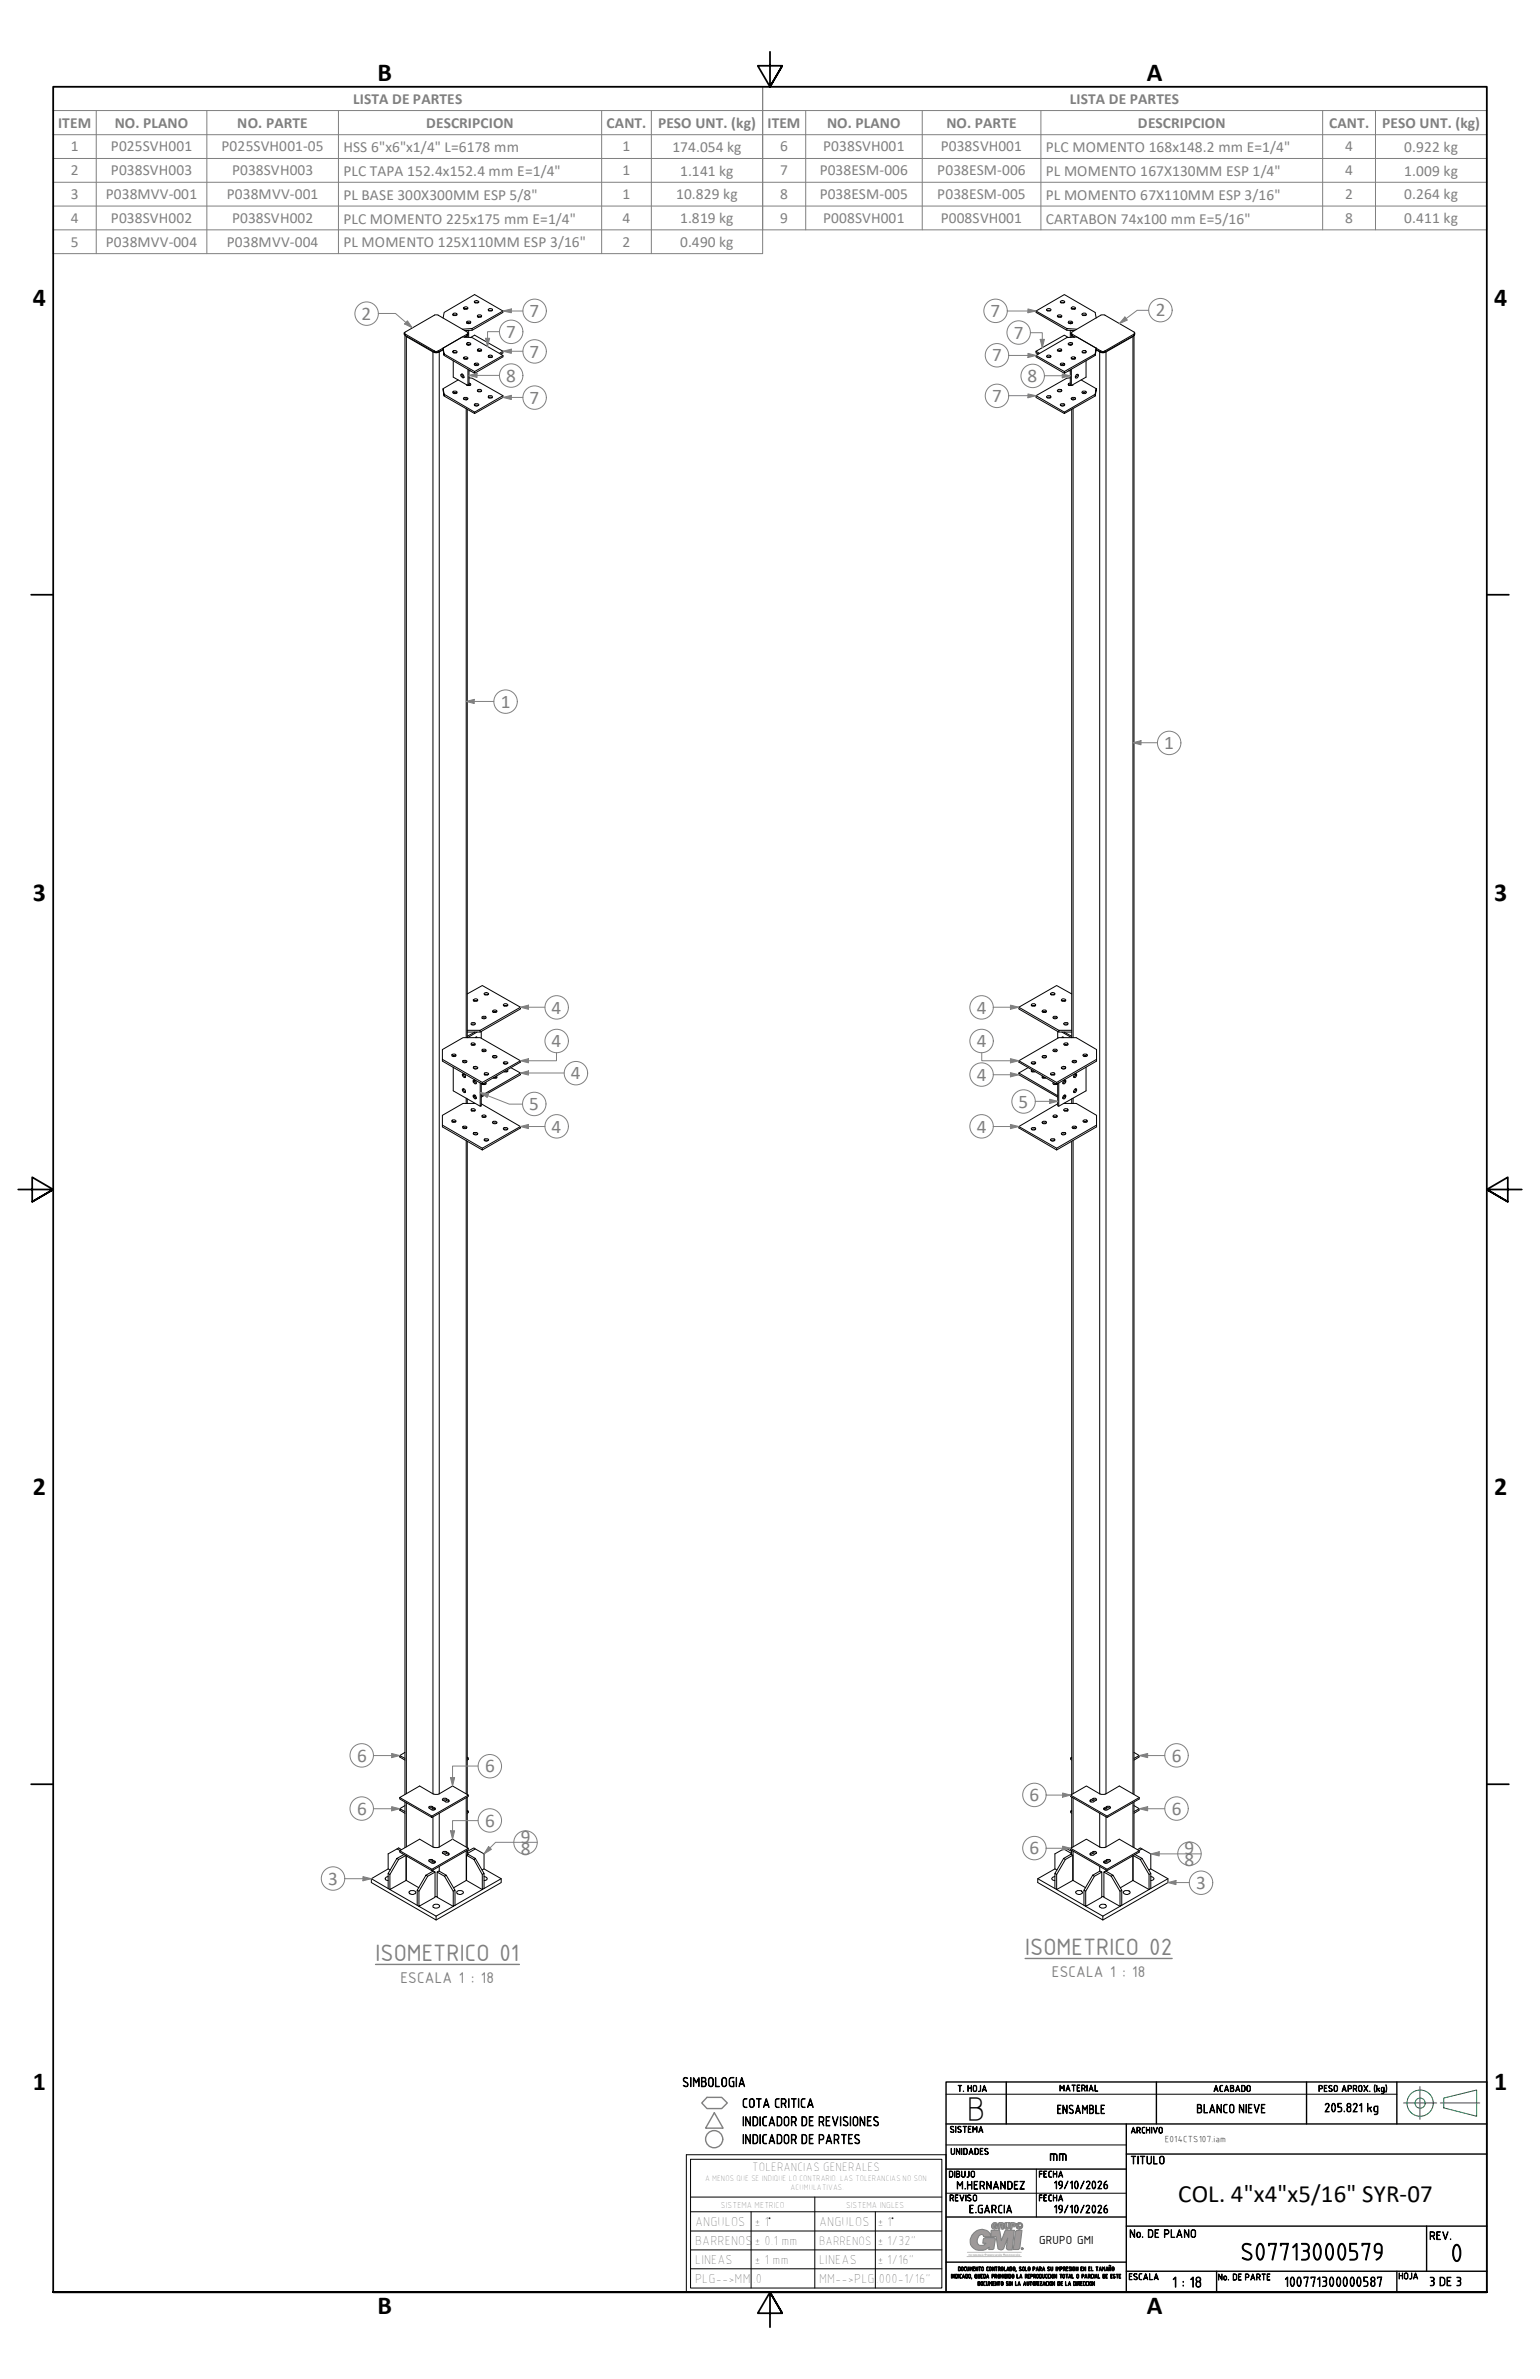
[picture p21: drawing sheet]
<svg xmlns="http://www.w3.org/2000/svg" width="279mm" height="432mm" viewBox="0 0 279 432" stroke-linecap="round" stroke-linejoin="round" font-family="sans-serif">
<defs><g id="words">
<text font-size="6.2" x="175.3" y="384.8">B</text>
<g font-size="4.7">
<text x="68.5" y="14.7">B</text>
<text x="208.1" y="14.7">A</text>
<text x="6" y="55.5">4</text>
<text x="271.1" y="55.5">4</text>
<text x="6" y="163.4">3</text>
<text x="271.1" y="163.4">3</text>
<text x="6" y="271.4">2</text>
<text x="271.1" y="271.4">2</text>
<text x="6" y="379.3">1</text>
<text x="271.1" y="379.3">1</text>
<text x="68.5" y="420.1">B</text>
<text x="208.1" y="420.1">A</text>
</g>
<g font-size="4.6" fill="#808080">
<text x="68.1" y="355.9">ISOMETRICO 01</text>
<text x="186" y="354.8">ISOMETRICO 02</text>
</g>
<text font-size="4.6" x="263.1" y="410.4">0</text>
<text font-size="4.5" x="213.7" y="399.7">COL. 4&quot;x4&quot;x5/16&quot; SYR-07</text>
<text font-size="4.4" x="225" y="410.1">S07713000579</text>
<g font-size="3.5" fill="#808080">
<text x="65.6" y="58">2</text>
<text x="96.1" y="57.5">7</text>
<text x="179.7" y="57.5">7</text>
<text x="209.7" y="57.4">2</text>
<text x="91.8" y="61.3">7</text>
<text x="96.1" y="64.9">7</text>
<text x="180" y="65.6">7</text>
<text x="184" y="61.5">7</text>
<text x="91.8" y="69.3">8</text>
<text x="186.4" y="69.3">8</text>
<text x="96.1" y="73.3">7</text>
<text x="180" y="73">7</text>
<text x="90.9" y="128.5">1</text>
<text x="211.2" y="136">1</text>
<text x="100.1" y="184">4</text>
<text x="177.2" y="184">4</text>
<text x="100.1" y="190.1">4</text>
<text x="177.2" y="190.1">4</text>
<text x="103.6" y="195.9">4</text>
<text x="177.2" y="196.2">4</text>
<text x="96" y="201.5">5</text>
<text x="184.8" y="201">5</text>
<text x="100.1" y="205.6">4</text>
<text x="177.2" y="205.6">4</text>
<text x="64.8" y="319.8">6</text>
<text x="88" y="321.7">6</text>
<text x="212.6" y="319.8">6</text>
<text x="64.8" y="329.4">6</text>
<text x="186.8" y="326.9">6</text>
<text x="212.6" y="329.4">6</text>
<text x="88" y="331.6">6</text>
<text x="94.5" y="334.5">9</text>
<text x="94.5" y="336.6">8</text>
<text x="186.8" y="336.5">6</text>
<text x="214.9" y="336.5">9</text>
<text x="214.9" y="338.6">8</text>
<text x="59.6" y="342.1">3</text>
<text x="217" y="342.8">3</text>
</g>
<g font-size="3" fill="#808080">
<text x="72.6" y="359.9">ESCALA 1 : 18</text>
<text x="190.8" y="358.8">ESCALA 1 : 18</text>
</g>
<g font-size="2.8" fill="#808080">
<text x="10.5" y="23.2">ITEM</text>
<text x="20.8" y="23.2">NO. PLANO</text>
<text x="43.1" y="23.2">NO. PARTE</text>
<text x="64.1" y="18.9">LISTA DE PARTES</text>
<text x="77.3" y="23.2">DESCRIPCION</text>
<text x="110" y="23.2">CANT.</text>
<text x="119.4" y="23.2">PESO UNT. (kg)</text>
<text x="139.3" y="23.2">ITEM</text>
<text x="150.1" y="23.2">NO. PLANO</text>
<text x="171.7" y="23.2">NO. PARTE</text>
<text x="194.1" y="18.9">LISTA DE PARTES</text>
<text x="206.4" y="23.2">DESCRIPCION</text>
<text x="241.2" y="23.2">CANT.</text>
<text x="250.8" y="23.2">PESO UNT. (kg)</text>
<text x="12.8" y="27.5">1</text>
<text x="20.1" y="27.5">P025SVH001</text>
<text x="40.2" y="27.5">P025SVH001-05</text>
<text x="62.3" y="27.6">HSS 6&quot;x6&quot;x1/4&quot; L=6178 mm</text>
<text x="113" y="27.5">1</text>
<text x="122" y="27.6">174.054 kg</text>
<text x="141.5" y="27.5">6</text>
<text x="149.4" y="27.5">P038SVH001</text>
<text x="170.7" y="27.5">P038SVH001</text>
<text x="189.7" y="27.6">PLC MOMENTO 168x148.2 mm E=1/4&quot;</text>
<text x="244" y="27.5">4</text>
<text x="254.8" y="27.6">0.922 kg</text>
<text x="12.8" y="31.8">2</text>
<text x="20.1" y="31.8">P038SVH003</text>
<text x="42.1" y="31.8">P038SVH003</text>
<text x="62.3" y="31.9">PLC TAPA 152.4x152.4 mm E=1/4&quot;</text>
<text x="113" y="31.8">1</text>
<text x="123.4" y="31.9">1.141 kg</text>
<text x="141.5" y="31.8">7</text>
<text x="148.7" y="31.8">P038ESM-006</text>
<text x="170.1" y="31.8">P038ESM-006</text>
<text x="189.7" y="31.9">PL MOMENTO 167X130MM ESP 1/4&quot;</text>
<text x="244" y="31.8">4</text>
<text x="254.8" y="31.9">1.009 kg</text>
<text x="12.8" y="36.1">3</text>
<text x="12.8" y="40.4">4</text>
<text x="19.2" y="36.1">P038MVV-001</text>
<text x="20.1" y="40.4">P038SVH002</text>
<text x="41.1" y="36.1">P038MVV-001</text>
<text x="42.1" y="40.4">P038SVH002</text>
<text x="62.3" y="36.3">PL BASE 300X300MM ESP 5/8&quot;</text>
<text x="62.3" y="40.6">PLC MOMENTO 225x175 mm E=1/4&quot;</text>
<text x="113" y="36.1">1</text>
<text x="113" y="40.4">4</text>
<text x="122.7" y="36.2">10.829 kg</text>
<text x="123.4" y="40.5">1.819 kg</text>
<text x="141.5" y="36.1">8</text>
<text x="141.5" y="40.4">9</text>
<text x="148.7" y="36.1">P038ESM-005</text>
<text x="149.4" y="40.4">P008SVH001</text>
<text x="170.1" y="36.1">P038ESM-005</text>
<text x="170.7" y="40.4">P008SVH001</text>
<text x="189.7" y="36.3">PL MOMENTO 67X110MM ESP 3/16&quot;</text>
<text x="189.7" y="40.6">CARTABON 74x100 mm E=5/16&quot;</text>
<text x="244" y="36.1">2</text>
<text x="244" y="40.4">8</text>
<text x="254.8" y="36.2">0.264 kg</text>
<text x="254.8" y="40.5">0.411 kg</text>
<text x="12.8" y="44.8">5</text>
<text x="19.2" y="44.8">P038MVV-004</text>
<text x="41.1" y="44.8">P038MVV-004</text>
<text x="62.3" y="44.9">PL MOMENTO 125X110MM ESP 3/16&quot;</text>
<text x="113" y="44.8">2</text>
<text x="123.4" y="44.8">0.490 kg</text>
</g>
<g font-size="2.7">
<text x="190.3" y="392.1">mm</text>
<text x="212.6" y="415.1">1 : 18</text>
</g>
<g font-size="2.5">
<text x="123.8" y="378.7">SIMBOLOGIA</text>
<text x="134.6" y="382.5">COTA CRITICA</text>
<text x="134.6" y="389.1">INDICADOR DE PARTES</text>
<text x="134.6" y="385.8">INDICADOR DE REVISIONES</text>
<text x="126.1" y="407.5">BARRENOS</text>
<text x="126.1" y="404">ANGULOS</text>
<text x="136.9" y="407.5">± 0.1 mm</text>
<text x="136.9" y="404">± 1</text>
<text x="148.6" y="404">ANGULOS</text>
<text x="159.2" y="404">± 1</text>
<text x="159.2" y="407.5">± 1/32&quot;</text>
<text x="126.1" y="410.9">LINEAS</text>
<text x="136.9" y="410.9">± 1 mm</text>
<text x="148.6" y="410.9">LINEAS</text>
<text x="159.2" y="410.9">± 1/16&quot;</text>
<text x="126.1" y="414.3">PLG--&gt;MM</text>
<text x="136.7" y="414.3">.0</text>
<text x="148.6" y="414.3">MM--&gt;PLG</text>
<text x="159.4" y="414.3">000-1/16&quot;</text>
<text x="233" y="415">100771300000587</text>
</g>
<g font-size="2.3">
<text x="191.7" y="383.6">ENSAMBLE</text>
<text x="217" y="383.5">BLANCO NIEVE</text>
<text x="240.2" y="383.3">205.821 kg</text>
<text x="136.5" y="394.1">TOLERANCIAS GENERALES</text>
<text x="148.6" y="407.4">BARRENOS</text>
<text x="188.5" y="407.4">GRUPO GMI</text>
<text x="259.3" y="414.8">3 DE 3</text>
</g>
<g font-size="2.1">
<text x="205" y="392.7">TITULO</text>
<text x="173.5" y="397.3">M.HERNANDEZ</text>
<text x="175.8" y="401.6">E.GARCIA</text>
<text x="191.1" y="397.3">19/10/2026</text>
<text x="191.1" y="401.6">19/10/2026</text>
<text x="139.5" y="404">°</text>
<text x="161.8" y="404">°</text>
<text x="204.9" y="406.1">No. DE PLANO</text>
<text x="259.3" y="406.5">REV.</text>
</g>
<g font-size="1.7">
<text x="173.7" y="379.6">T. HOJA</text>
<text x="192.2" y="379.5">MATERIAL</text>
<text x="220.1" y="379.6">ACABADO</text>
<text x="239.1" y="379.6">PESO APROX. (kg)</text>
<text x="172.3" y="387">SISTEMA</text>
<text x="211.3" y="388.8">E014CTS107.iam</text>
<text x="172.1" y="395.2">DIBUJO</text>
<text x="172.4" y="391">UNIDADES</text>
<text x="188.4" y="395.2">FECHA</text>
<text x="130.8" y="400.8">SISTEMA METRICO</text>
<text x="153.5" y="400.7">SISTEMA INGLES</text>
<text x="172.2" y="399.5">REVISO</text>
<text x="188.4" y="399.5">FECHA</text>
<text x="204.7" y="413.8">ESCALA</text>
<text x="220.9" y="413.8">No. DE PARTE</text>
<text x="253.7" y="413.6">HOJA</text>
</g>
<text font-size="1.6" x="205.1" y="387.2">ARCHIVO</text>
<g font-size="1.5">
<text x="128" y="395.9">A MENOS QUE SE INDIQUE LO CONTRARIO. LAS TOLERANCIAS NO SON</text>
<text x="143.4" y="397.5">ACUMULATIVAS.</text>
</g>
<g font-size="1.1">
<text x="172.5" y="413.5">INDICADO, QUEDA PROHIBIDO LA REPRODUCCION TOTAL O PARCIAL DE ESTE</text>
<text x="173.8" y="412.2">DOCUMENTO CONTROLADO, SOLO PARA SU IMPRESION EN EL TAMAÑO</text>
<text x="177.4" y="414.8">DOCUMENTO SIN LA AUTORIZACION DE LA DIRECCION</text>
</g>
<g font-size=".5" fill="#a0a0a0">
<text x="175.7" y="409.4">TECNOLOGÍA</text>
<text x="179.1" y="409.4">INNOVACIÓN</text>
<text x="182.4" y="409.4">EDIFICACIÓN</text>
</g>
</g></defs>
<path d="M68.1 356.6h26.1M186 355.5h26.7" fill="none" stroke="#808080" stroke-width=".25"/>
<!-- layer: Visible (ANSI) -->
<g fill="none" stroke="#000" stroke-width=".18">
<path d="M80.4 57.7l.2-1 5.5-3.2 5.1 3-5.5 3.1M82.2 57l.3-.2a.27 .27 0 0 1 .3 .1 .27 .27 0 0 1 .1 .2l-.3 .2a.3 .3 0 0 1-.3 0 .3 .3 0 0 1-.1-.3zM82.2 57.2h.7M84.1 55.8h.2a.27 .27 0 0 1 .4-.1 .27 .27 0 0 1 .1 .4h-.5l-.2-.2zM84.2 56.1h.6M84.6 58.4l.3-.1a.3 .3 0 0 1 .4 0 .3 .3 0 0 1 0 .4 .43 .43 0 0 1-.7-.3zM84.8 58.6l.3-.1 .2 .2M84.8 58.6l.2 .1M85 58.7h.1M85 59.9v1.3M85.7 59.6v.3l-1.4 .1M85.7 59.6l-1.8 .2"/>
<path d="M86.1 54.7l.5-.2a.22 .22 0 0 1 .2 .2 .22 .22 0 0 1-.1 .2l-.5 .1-.2-.2zM86.2 54.9h.5M86.6 57.3l.5-.2a.23 .23 0 0 1 .3 .1 .23 .23 0 0 1-.1 .3l-.5 .1-.2-.1zM86.7 57.5l.2-.1 .4 .1M88.6 56.1l.4-.1a.27 .27 0 0 1 .3 0 .27 .27 0 0 1 0 .3l-.3 .2a.3 .3 0 0 1-.3-.1 .3 .3 0 0 1-.1-.3zM88.6 56.4h.7M91.2 56.5v.2l-5.5 3.2M188 56.5l5.1-3 5.6 3.2 .2 1M190 56.1l.2-.1a.27 .27 0 0 1 .3 0 .27 .27 0 0 1 .1 .4l-.4 .1a.23 .23 0 0 1-.2-.1 .23 .23 0 0 1 0-.3zM190 56.4h.6M191.9 57.2l.3-.1a.27 .27 0 0 1 .3 .1 .27 .27 0 0 1 0 .3l-.2 .1a.29 .29 0 0 1-.3-.1 .29 .29 0 0 1-.1-.3zM192 57.5l.2-.1 .3 .1"/>
<path d="M192.4 54.7l.3-.2a.31 .31 0 0 1 .3 .1 .31 .31 0 0 1 .1 .3l-.4 .1a.23 .23 0 0 1-.3 0 .23 .23 0 0 1 0-.3zM192.5 54.9h.6M193.5 59.6l-5.5-3.1v.2l5.5 3.2M193.9 58.7l.2-.2 .4 .2M193.9 58.3l.5 .1a.16 .16 0 0 1 .2 .1 .16 .16 0 0 1-.2 .2 .32 .32 0 0 1-.4 0 .32 .32 0 0 1-.1-.4zM194.2 58.7h.1M194.2 59.9v1.4M194.4 55.8l.2-.1a.31 .31 0 0 1 .4 0 .31 .31 0 0 1 .1 .4h-.2a.32 .32 0 0 1-.4 0 .32 .32 0 0 1-.1-.3zM194.4 56.1h.7M194.4 58.7l-.1-.1-.1 .1M195.3 59.8l-1.8-.2v.3l1.4 .1M196.3 57l.2-.2a.34 .34 0 0 1 .4 0 .34 .34 0 0 1 .1 .4l-.2 .1a.32 .32 0 0 1-.3 0 .32 .32 0 0 1-.2-.3z"/>
<path d="M196.4 57.2h.6M73.3 60.5v.2l.2 .2M73.4 60.3l5.5-3.2h.5l5.5 3.2v.3l-5.5 3.2h-.3l-5.6-3.2-.2-.1zM73.5 60.8v264.9M73.5 60.9l5.4 3h.5l1-.5M73.5 60.9l5.2 3h.9l.8-.4M80.4 63.2l3.5-2 1.8 .1 5.5 3.2v.3l-5.1 3M80.4 63.2l.2 1.3zM80.4 70.5l.2 1.4zM80.6 64.3l5.5 3.1 5.1-2.9M80.6 64.5l5.5 3.3v-.4M80.6 71.6l5.5 3.2 5.1-3"/>
<path d="M80.6 71.9l5.5 3.2v-.3M82.2 63.8l.1-.1a.32 .32 0 0 1 .4-.1 .32 .32 0 0 1 .1 .5h-.4l-.2-.2zM82.2 71.1l.1-.1h.4a.22 .22 0 0 1 .2 .1 .22 .22 0 0 1 0 .3h-.5l-.2-.1zM82.2 64h.7M82.2 71.4l.2-.2 .5 .2M82.2 64h.1M82.2 65.5v3l2.7 1.5M83.1 69l-2.7 1.5M83.6 67.9a.4 .4 0 0 1 .5 .2 .4 .4 0 0 1 0 .5l-.5-.3zM83.8 67.9l.1 .4 .3 .2M84.1 64.9l.2-.1a.3 .3 0 0 1 .4-.1 .3 .3 0 0 1 .1 .5h-.2a.3 .3 0 0 1-.3 0 .3 .3 0 0 1-.2-.3zM84.1 72.2l.6-.1 .2 .2a.44 .44 0 0 1-.4 .3 .44 .44 0 0 1-.4-.3z"/>
<path d="M84.2 65.2h.6M84.7 62.3l.2-.1a.27 .27 0 0 1 .4 0 .27 .27 0 0 1 0 .4 .35 .35 0 0 1-.4 0 .35 .35 0 0 1-.2-.3zM84.7 62.5h.6M84.8 72.5l-.4-.1-.2 .1M84.8 60.9l-.5 .3M84.8 60.9l-.6 .3M84.8 69.8l-.1 .1M84.8 60.8v.4M84.8 62.5v.1M84.8 69.9v.1M84.8 74.3v114M84.9 60.5l-.1 .4"/>
<path d="M84.9 67v3l.2-.2M85 62.5v.2M85.1 68.6h.6l5.5 3.2v.3l-5.1 3M85.1 69.5a.25 .25 0 0 1 .3 .3 .25 .25 0 0 1-.4 .2l-.4-.2M85.1 69.8l.2 .1M85.1 67.3h.2M85.1 67.1v2.7M85.3 61.3l.8-.5 5.1 3-.6 .3M86.1 66l.3-.1a.27 .27 0 0 1 .3 0 .27 .27 0 0 1 0 .4h-.6zM86.1 73.3h.4a.25 .25 0 0 1 .4 .2 .25 .25 0 0 1-.3 .2h-.2a.27 .27 0 0 1-.3-.1 .27 .27 0 0 1 0-.3zM86.2 66.3l.2-.1 .3 .1M86.2 73.6h.5"/>
<path d="M86.6 70.8l.3-.1a.3 .3 0 0 1 .4 0 .3 .3 0 0 1 .1 .3l-.4 .1a.27 .27 0 0 1-.3 0 .27 .27 0 0 1-.1-.3zM86.7 63.4l.2-.1a.31 .31 0 0 1 .3 0 .31 .31 0 0 1 .1 .4l-.2 .1a.25 .25 0 0 1-.4 0 .25 .25 0 0 1 0-.4zM86.7 63.7h.6M86.7 71.1h.6M88.6 64.5h.3a.25 .25 0 0 1 .4 .1 .25 .25 0 0 1-.2 .3h-.1a.25 .25 0 0 1-.4-.1 .25 .25 0 0 1 0-.3zM88.6 64.8h.7M88.6 71.9l.2-.1a.27 .27 0 0 1 .5 .1 .27 .27 0 0 1-.2 .4h-.1a.25 .25 0 0 1-.4-.1 .25 .25 0 0 1 0-.3zM88.6 72.2l.2-.1 .5 .1M91.2 63.8v.3l-.3 .2M188 64.5v.3l5.1 3M188 71.8v.3l5.1 3M188.6 64.1l-.6-.3v.3l.4 .2"/>
<path d="M190 64.5h.5a.16 .16 0 0 1 .2 .1 .16 .16 0 0 1-.1 .2l-.2 .1a.27 .27 0 0 1-.4 0 .27 .27 0 0 1 0-.4zM190 64.8h.6M190 71.9l.1-.1a.3 .3 0 0 1 .4 0 .3 .3 0 0 1 .1 .4l-.3 .1a.25 .25 0 0 1-.3-.1 .25 .25 0 0 1 0-.3zM190 72.2l.2-.1 .4 .1M191.8 70.9a.49 .49 0 0 1 .9 0l-.3 .2h-.3zM191.9 63.4l.3-.1a.3 .3 0 0 1 .3 0 .3 .3 0 0 1 .1 .3l-.3 .2a.28 .28 0 0 1-.3 0 .28 .28 0 0 1-.1-.4zM192 63.7h.5M192 71.1h.5M192.3 66.1l.2-.2h.4a.23 .23 0 0 1 .3 .3 .23 .23 0 0 1-.4 .2l-.3-.1zM192.4 73.3h.4a.25 .25 0 0 1 .4 .1 .25 .25 0 0 1-.4 .3h-.1a.26 .26 0 0 1-.3-.1 .26 .26 0 0 1 0-.3zM192.5 66.3l.2-.1 .4 .1M192.5 73.6h.6"/>
<path d="M193.9 62.3l.2-.1h.4a.3 .3 0 0 1-.1 .4 .3 .3 0 0 1-.3 0l-.3-.1zM193.9 62.5h.6M193.9 61.3l-.8-.5-5.1 3M193.9 67.3h.3M194.2 68.6h-.7l-5.5 3.2 5.1 3M194.2 69.8l-.3 .1M194.2 62.5v.2M194.3 60.5l.1 .3 .6 .4M194.4 60.3l5.3-3.1 .7-.1 5.3 3.2 .2 .2-5.5 3.3h-.4l-5.6-3.2zM194.4 64.9l.4-.1a.27 .27 0 0 1 .2 .1 .27 .27 0 0 1 .1 .3h-.5l-.2-.1zM194.4 67l-.1 3a.27 .27 0 0 1-.4-.1 .27 .27 0 0 1 .2-.4h.1M194.4 65.2h.7"/>
<path d="M194.4 72.2l.4-.1a.25 .25 0 0 1 .3 .2 .25 .25 0 0 1-.3 .3h-.2a.22 .22 0 0 1-.2-.1 .22 .22 0 0 1 0-.3zM194.4 72.5l.4-.1 .3 .1M194.4 60.9l.5 .3M194.4 74.3v114l-1.7-1M194.4 60.8v.4M194.4 62.5v.1M194.5 69.9l-.1 .1M194.5 69.9h.1M195.3 68l.1-.1a.21 .21 0 0 1 .2 .1 .21 .21 0 0 1 0 .3 .31 .31 0 0 1-.2 .3 .31 .31 0 0 1-.3-.1zM195.5 67.9v.3l-.4 .3M196.2 69l2.7 1.5M196.3 63.8l.2-.1a.3 .3 0 0 1 .4-.1 .3 .3 0 0 1 0 .5h-.1a.29 .29 0 0 1-.3 0 .29 .29 0 0 1-.2-.3z"/>
<path d="M196.3 71.1l.4-.1a.26 .26 0 0 1 .4 .2 .26 .26 0 0 1-.4 .2 .27 .27 0 0 1-.3 0 .27 .27 0 0 1-.1-.3zM196.4 64h.6M196.4 71.4l.2-.2 .4 .2M197 65.5v3l-2.6 1.5-.2-.2v-2.7M198.7 64.3l-5.6 3.1v.4l5.6-3.3M198.7 71.6l-5.6 3.2v.3l5.6-3.2M198.9 63.2l-.2 1.3zM198.9 63.2l-3.6-2-1.8 .1-5.5 3.2 5.1 2.9M198.9 70.5l-.2 1.4zM205.7 60.9l-5.3 3-.4 .1-1.1-.6M205.7 60.9l-5.2 3-.7 .1-.9-.5M205.7 60.8v264.9"/>
<path d="M205.9 60.5l-.2 .4M80.3 192.3l7.2 4.2 6.9-4M82 191.4l.5-.1a.22 .22 0 0 1 .2 .1 .22 .22 0 0 1 0 .3l-.5 .1a.26 .26 0 0 1-.2-.1 .26 .26 0 0 1 0-.3zM82 191.7l.2-.1 .5 .1M82.2 193.7v4.3l4.9 2.8M83.9 192.5h.5a.21 .21 0 0 1 .3 .1 .21 .21 0 0 1-.1 .2l-.4 .1a.26 .26 0 0 1-.2-.1 .26 .26 0 0 1-.1-.3zM83.9 194.9h.2l.3 .2a.25 .25 0 0 1 .1 .3 .25 .25 0 0 1-.3 .2l-.3-.3zM83.9 197.6l.4 .1a.32 .32 0 0 1 .2 .3 .32 .32 0 0 1-.2 .3l-.4-.2zM84 192.8h.6M84.1 194.9v.4l.4 .2M84.1 197.6v.4l.4 .2M84.8 187h2.3v.3h-2.3"/>
<path d="M84.8 180.4l2.7-1.5 6.9 3.9M84.8 199.5v.8M85.5 189.4l.3-.1a.25 .25 0 0 1 .4 .1 .25 .25 0 0 1-.2 .3h-.1a.27 .27 0 0 1-.3 0 .27 .27 0 0 1-.1-.3zM85.5 185.7l.2-.1a.27 .27 0 0 1 .4 0 .27 .27 0 0 1 0 .4l-.2 .1a.3 .3 0 0 1-.3-.1 .3 .3 0 0 1-.1-.3zM85.5 189.7l.4-.2 .3 .2M85.5 185.9h.7M85.9 181.5l.3-.2a.3 .3 0 0 1 .4 0 .3 .3 0 0 1 .1 .3l-.7 .1zM85.9 198.8a.44 .44 0 0 1 .4 .2 .44 .44 0 0 1 0 .5l-.4-.3zM85.9 193.7l.5-.2a.25 .25 0 0 1 .2 .2 .25 .25 0 0 1 0 .3 .45 .45 0 0 1-.7-.1zM85.9 196l.4 .2a.36 .36 0 0 1 0 .5l-.4-.3zM86 193.9h.6M86 181.7h.6"/>
<path d="M86 196l.1 .4 .3 .2M86 198.8l.1 .3 .3 .2M86 198.9h.3M86.2 187.3l-1.4 .8M86.2 188.3l.2-.1 .2 .1M86.2 199.3h.2M86.4 188.2v.1M86.6 187.3l-1.8 1M87.1 187l7.3-4.2v.3l-7.3 4.2M87.1 196.5v4.3l.2-.1v-4M87.3 198.9l7.1-4.1v.3l-7.1 4M87.3 187.2v1.2"/>
<path d="M87.4 184.6l.3-.1a.26 .26 0 0 1 .4 0 .26 .26 0 0 1-.2 .4 .3 .3 0 0 1-.3 0 .3 .3 0 0 1-.2-.3zM87.5 196.5v.3l-7.2-4.2v-2.1l3.7-2.2h3.1l7.3 4.2v.3l-6.9 4M87.5 190.5l.4-.1a.22 .22 0 0 1 .3 .2 .22 .22 0 0 1-.1 .2l-.4 .1a.22 .22 0 0 1-.3-.1 .22 .22 0 0 1 .1-.3zM87.5 184.8l.2-.1 .4 .1M87.5 196.8h.1M87.6 196.7l.5 .1M87.8 180.3l.5-.2a.22 .22 0 0 1 .3 .2 .22 .22 0 0 1-.1 .2l-.5 .1zM87.9 194.8l.2-.1 .4 .1 .1 .2-.3 .1a.28 .28 0 0 1-.3 .1 .28 .28 0 0 1-.1-.4zM87.9 195.1h.6M87.9 180.5h.6M88.1 196.5a.37 .37 0 0 1-.2 .4 .37 .37 0 0 1-.5-.2M88.1 190.8l-.4-.1-.2 .1 .1 .1"/>
<path d="M89.3 183.5l.3-.2 .5 .1a.39 .39 0 0 1-.3 .4 .39 .39 0 0 1-.5-.3zM89.4 191.6h.5a.22 .22 0 0 1 .3 .1 .22 .22 0 0 1-.1 .3h-.4a.26 .26 0 0 1-.3-.1 .26 .26 0 0 1 0-.3zM89.5 192l.2-.2 .4 .2M89.5 183.7l.2-.1 .4 .1M89.5 191.9l.1 .1M89.6 195.6h.5M90 195.3a.23 .23 0 0 1 .1 .4 .23 .23 0 0 1-.3 0l-.3-.1M91.4 192.8l.4-.1a.25 .25 0 0 1 .3 .2 .25 .25 0 0 1-.3 .3h-.1a.27 .27 0 0 1-.3-.1 .27 .27 0 0 1 0-.3zM91.4 182.6h.6M91.4 182.2h.5l.2 .1a.37 .37 0 0 1-.3 .4 .37 .37 0 0 1-.4-.2l-.1-.1zM91.6 194.4l.4 .1M92 193h-.6l.2 .1"/>
<path d="M92 194.2a.23 .23 0 0 1 .1 .3 .23 .23 0 0 1-.3 .1l-.4-.1M92.7 193.8l1.7 1M184.8 192.5l7.3-4.2h3.2l3.6 2.2v2.1l-7.2 4.2-6.9-4zM184.8 192.5l6.9 4M186.5 193.8l-1.7 1M187.1 192.8l.4-.1a.25 .25 0 0 1 .4 .2 .25 .25 0 0 1-.3 .3h-.2a.26 .26 0 0 1-.3-.1 .26 .26 0 0 1 0-.3zM187.2 182.2h.5l.2 .1v.2l-.3 .1a.3 .3 0 0 1-.3 0 .3 .3 0 0 1-.1-.4zM187.2 182.6h.6M187.2 193h.6M187.3 194.2a.19 .19 0 0 0-.2 .2 .19 .19 0 0 0 .2 .2l.5-.1M187.6 194.4l-.4 .1M187.8 193l-.2 .1"/>
<path d="M189 191.8l.2-.2h.3a.25 .25 0 0 1 .4 .2 .25 .25 0 0 1-.4 .2h-.3zM189.1 183.5l.4-.2a.24 .24 0 0 1 .3 .2 .24 .24 0 0 1-.1 .3h-.3a.24 .24 0 0 1-.2-.1 .24 .24 0 0 1-.1-.2zM189.2 183.7l.2-.1 .3 .1M189.2 192l.2-.2 .3 .2M189.2 195.3a.27 .27 0 0 0 0 .4 .27 .27 0 0 0 .3 0l.2-.1M189.6 195.6h-.4M189.7 191.9l-.1 .1M190.6 180.3l.3-.2 .3 .1a.22 .22 0 0 1 .2 .3 .22 .22 0 0 1-.4 .1h-.1a.23 .23 0 0 1-.2 0 .23 .23 0 0 1-.1-.3zM190.6 194.8h.2a.32 .32 0 0 1 .4-.1 .32 .32 0 0 1 .1 .4h-.2a.29 .29 0 0 1-.4 0 .29 .29 0 0 1-.1-.3zM190.7 180.5h.6M190.7 195.1h.6M191 184.7l.2-.2h.4a.26 .26 0 0 1 .1 .3 .26 .26 0 0 1-.3 .1z"/>
<path d="M191 190.6l.3-.2a.29 .29 0 0 1 .4 .1 .29 .29 0 0 1-.1 .4h-.3zM191.1 184.8l.2-.1 .4 .1M191.1 190.8l.4-.1 .2 .1-.1 .1M191.1 196.5a.36 .36 0 0 0 .2 .4 .36 .36 0 0 0 .4-.1l.1-.1M191.6 196.7l-.5 .1M191.7 196.8h.1M191.9 198.9l-7.1-4.1v.3l7.1 4M191.9 187.2v1.2M192.1 187l-7.3-4.2v.3l7.3 4.2M192.1 196.5v4.3M192.6 181.4l.2-.1a.31 .31 0 0 1 .4 0 .31 .31 0 0 1 .1 .4h-.2a.32 .32 0 0 1-.4 .1 .32 .32 0 0 1-.1-.4zM192.6 193.7l.5-.1a.2 .2 0 0 1 .3 .2 .2 .2 0 0 1-.2 .2l-.4 .1a.26 .26 0 0 1-.2-.2 .26 .26 0 0 1 0-.2z"/>
<path d="M192.7 181.7h.5M192.7 193.9h.5M192.7 188.3v-.1l.3 .1M192.8 199.3h.2M192.8 188.2v.1M192.9 198.9a.26 .26 0 0 1 .4-.1 .26 .26 0 0 1 0 .4 .27 .27 0 0 1-.4 .2 .27 .27 0 0 1 0-.5zM192.9 198.9h.3M193 185.7l.3-.1a.26 .26 0 0 1 .4 .1 .26 .26 0 0 1-.3 .4l-.3-.1zM193 189.5l.2-.2a.3 .3 0 0 1 .4 0 .3 .3 0 0 1 .1 .4h-.5zM193 196.1a.23 .23 0 0 1 .4 0 .23 .23 0 0 1 0 .3l-.2 .3a.21 .21 0 0 1-.3 0 .21 .21 0 0 1-.1-.2zM193 187.3l1.4 .8M193.1 185.9h.6"/>
<path d="M193.1 189.7l.3-.2 .3 .2M193.2 196l-.1 .4-.3 .2M193.2 198.8l-.1 .3-.3 .2M194.4 187h-2.3v.3h2.3M194.4 180.4l-2.7-1.5-6.9 3.9M194.4 199.5v.8M194.6 192.5h.3a.23 .23 0 0 1 .4 0 .23 .23 0 0 1-.1 .3l-.4 .1a.26 .26 0 0 1-.2-.1 .26 .26 0 0 1 0-.3zM194.6 192.8h.6M194.8 195.2l.1-.1a.22 .22 0 0 1 .2-.2 .22 .22 0 0 1 .2 .2l-.2 .4a.21 .21 0 0 1-.2 .1 .21 .21 0 0 1-.1-.2zM194.9 197.7a.24 .24 0 0 1 .4 0 .24 .24 0 0 1 0 .4l-.2 .1a.21 .21 0 0 1-.2 .1 .21 .21 0 0 1-.1-.2zM195.1 194.9v.3l-.3 .3M195.1 197.6v.4l-.3 .2"/>
<path d="M196.5 191.5l.5-.2a.22 .22 0 0 1 .2 .1 .22 .22 0 0 1 0 .3l-.5 .1zM196.6 191.7l.2-.1 .4 .1M197 193.7v4.3l-4.9 2.8-.2-.1v-4M198.9 192.3l-7.2 4.2v.3M80.3 204.2l7.2 4.2 6.9-3.9M82 203.3h.3a.25 .25 0 0 1 .4 .1 .25 .25 0 0 1-.2 .3h-.1a.25 .25 0 0 1-.4-.1 .25 .25 0 0 1 0-.3zM82 203.6l.4-.1 .3 .1M84 204.5l.5-.1a.22 .22 0 0 1 .2 .1 .22 .22 0 0 1-.1 .3l-.4 .1a.22 .22 0 0 1-.2-.2 .22 .22 0 0 1 0-.2zM84 204.8l.2-.1 .4 .1M84.8 207.1v118.6M85.5 201.3l.5-.1a.25 .25 0 0 1 .2 .3 .25 .25 0 0 1-.3 .2 .25 .25 0 0 1-.4-.1 .25 .25 0 0 1 0-.3zM85.5 201.6h.7"/>
<path d="M85.9 205.6l.5-.1a.22 .22 0 0 1 .3 .2 .22 .22 0 0 1-.1 .2l-.4 .1a.26 .26 0 0 1-.3-.1 .26 .26 0 0 1 0-.3zM86 205.9l.2-.1 .4 .1M86.2 200.3h-2.2l-3.7 2.1v2.1l7.2 4.2v-.3M87.3 200.3l7.1 4.2v.2l-6.9 4M87.5 202.4h.1a.3 .3 0 0 1 .4-.1 .3 .3 0 0 1 .1 .5h-.3a.25 .25 0 0 1-.3 0 .25 .25 0 0 1 0-.4zM87.5 202.8h.6M87.9 206.8l.4-.1a.21 .21 0 0 1 .3 .1 .21 .21 0 0 1-.2 .3h-.2a.27 .27 0 0 1-.3 0 .27 .27 0 0 1 0-.3zM87.9 207h.6M89.3 203.7l.4-.2a.25 .25 0 0 1 .4 .1 .25 .25 0 0 1-.2 .4h-.3zM89.5 203.9l.3-.1 .3 .1M91.4 204.7h.4a.25 .25 0 0 1 .3 .1 .25 .25 0 0 1-.3 .3 .31 .31 0 0 1-.3 0 .31 .31 0 0 1-.1-.4zM91.4 205l.2-.1 .4 .1"/>
<path d="M184.8 204.5l6.9 3.9M187.1 204.9l.2-.2h.2a.26 .26 0 0 1 .4 .2 .26 .26 0 0 1-.4 .2l-.3-.1zM187.2 205l.2-.1 .4 .1M189 203.7l.5-.2a.26 .26 0 0 1 .4 .2 .26 .26 0 0 1-.4 .3l-.3-.1zM189.2 203.9l.3-.1 .2 .1M190.6 206.8l.4-.1a.25 .25 0 0 1 .4 .2 .25 .25 0 0 1-.3 .2h-.2a.26 .26 0 0 1-.3-.1 .26 .26 0 0 1 0-.2zM190.7 207h.6M191.1 202.5l.1-.1a.3 .3 0 0 1 .4-.1 .3 .3 0 0 1 .1 .5h-.2a.27 .27 0 0 1-.3 0 .27 .27 0 0 1-.1-.3zM191.1 202.8h.6M192.7 205.9l.1-.1 .4 .1M192.7 205.5h.3a.25 .25 0 0 1 .4 .2 .25 .25 0 0 1-.4 .3 .26 .26 0 0 1-.4-.1 .26 .26 0 0 1 .1-.4zM193 200.3h2.3l3.6 2.1v2.1l-7.2 4.2-6.9-4v-.2l7.1-4.2"/>
<path d="M193.1 201.6h.6M193.1 201.3h.5a.19 .19 0 0 1 .2 .2 .19 .19 0 0 1-.1 .2h-.5l-.2-.2zM194.4 207.1v118.6M194.6 204.8l.2-.1 .4 .1M194.6 204.5l.2-.1a.29 .29 0 0 1 .4 0 .29 .29 0 0 1-.1 .5h-.2a.25 .25 0 0 1-.3-.1 .25 .25 0 0 1 0-.3zM196.5 203.5l.2-.2a.3 .3 0 0 1 .4 0 .3 .3 0 0 1 .1 .3l-.5 .1zM196.6 203.6l.2-.1 .4 .1M198.9 204.2l-7.2 4.2v.3M73.5 319.2l-1-.6v.3l1 .6M73.5 318.1l-1 .5M84.8 319l.2 .1v.2l-.2 .2M85 319.1l-.2 .1"/>
<path d="M194.2 319.1v.2l.2 .2M194.4 319l-.2 .1 .2 .1M205.7 318.1l1 .5-1 .6M206.7 318.6v.3l-1 .6M70.4 339.2l-3 1.8v.7l11.7 6.8v-.7M72 337.3l.3 .2-1.6 2.7-.3-.2zM72 335.6l.6 .3M72.5 326.3l3.6-2.1 2.8 1.5 .7-.1 2.5-1.4 2.9 1.6-6.6 3.8zM72.5 326.3v.2l5.9 3.4v-.3M72.5 335.9l3.6-2.1 2.8 1.5h.7l2.5-1.5 2.9 1.7-6.6 3.8zM72.5 335.9v.3l5.9 3.3v-.2M72.8 335.7l-.5-.3-1.9 1.1v2.7l.4 .2"/>
<path d="M73.3 336.6l-1.3 .7M73.5 328.8l-1-.5v.2l1 .6M73.5 327.7l-1 .6M73.5 327.1v8.2M73.6 336.8l-1.3 .7M73.7 336.8v4.5l-3 1.7v-2.8M77.8 337.6l.6-.1 .5 .3a.38 .38 0 0 1-.2 .4 .38 .38 0 0 1-.4-.1zM77.9 327.9h.5l.5 .3a.38 .38 0 0 1-.2 .3 .38 .38 0 0 1-.4 0l-.5-.4zM77.9 328.2l.4-.1 .6 .3M77.9 337.8h.4l.6 .3M78.9 339.8v4.6l-2.9 1.6v-2.7M79.3 339.8v4.6l2.9 1.6-3.1 1.8"/>
<path d="M80.3 326.5l.6-.1 .6 .4a.38 .38 0 0 1-.7 .2l-.5-.3zM80.3 336.2l.6-.2 .6 .5a.38 .38 0 0 1-.7 .2l-.5-.3zM80.3 326.8l.3-.2 .8 .4M80.3 336.4l.4-.1 .7 .4M84.6 336.7v4.6l2.9 1.7-5 2.8M84.8 336l1.2-.6 1.8 1.1v2.7l-.4 .2M84.8 328.6l.2 .1v.3l-.2 .1M84.8 326.2v9.1M84.8 335.9v.7M84.9 336.4v.1M85 325.8v.3l-6.6 3.8M85 335.5v.2l-6.6 3.8"/>
<path d="M85 328.7l-.2 .1M86 337.5l.2-.2 1.6 2.7-.3 .2zM86.2 337.3l-1.3-.8-.3 .2 1.4 .8M86.2 335.6l-1.3 .8-.1-.2M87.8 339.2l3.1 1.8v.7l-11.8 6.8M191.4 339.2l-3.1 1.8v.7l11.8 6.8v-.7M193 335.6l1.3 .8 .1-.2M193 337.3l.3 .2-1.6 2.7-.3-.2zM193 337.3l1.3-.8 .3 .2-1.3 .8M194.2 325.8l2.9-1.6 2.7 1.5 .8-.1 2.5-1.4 3.6 2.1v.2l-5.8 3.4-6.7-3.8v-.3l6.7 3.8M194.2 335.5l2.9-1.7 2.7 1.5h.8l2.5-1.5 3.6 2.1v.3l-5.8 3.3-6.7-3.8v-.2l6.7 3.8M194.2 328.7v.3l.2 .1"/>
<path d="M194.3 336.4v.1M194.4 336l-1.1-.6-1.9 1.1v2.7l.4 .2M194.4 328.6l-.2 .1 .2 .1M194.4 326.2v9.1M194.4 335.9v.7M194.6 336.7v4.6l-2.9 1.7v-2.8M197.7 326.8l.7-.4 .5 .1v.2l-.6 .4h-.4l-.2-.1zM197.7 336.4l.7-.4 .5 .2v.2l-.6 .3h-.4l-.2-.1zM198.9 326.8l-.3-.2-.8 .4M198.9 336.4l-.4-.1-.7 .4M199.9 339.8v4.6l-2.9 1.6v-2.7M200.3 328.2l.6-.3h.4a.2 .2 0 0 1 .2 .1 .2 .2 0 0 1-.1 .2l-.5 .3a.33 .33 0 0 1-.5 .1 .33 .33 0 0 1-.1-.4z"/>
<path d="M200.3 337.8l.6-.3h.4a.2 .2 0 0 1 .2 .2 .2 .2 0 0 1-.1 .2l-.5 .2a.33 .33 0 0 1-.5 .1 .33 .33 0 0 1-.1-.4zM200.3 339.8v4.6l2.9 1.6-3.1 1.8M201.4 328.2l-.5-.1-.6 .3M201.4 337.8h-.5l-.6 .3M205.5 336.8v4.5l3 1.7-5 2.8M205.6 336.8l1.3 .7M205.7 327.7l1 .6-1 .5M205.7 327.1v8.2M205.9 336.6l1.3 .7M206.4 335.7l.5-.3 1.9 1.1v2.7l-.4 .2M206.7 326.3l-5.8 3.3v.3M206.7 335.9l-5.8 3.4v.2"/>
<path d="M206.7 328.3v.2l-1 .6M206.9 337.5l.3-.2 1.6 2.7-.3 .2zM207.2 335.6l-.5 .3M208.8 339.2l3.1 1.8v.7l-11.8 6.8M67.4 341l3 1.8M70.4 340.6l-.2 .1a.34 .34 0 0 0-.3 .4 .34 .34 0 0 0 .5 .2M70.4 340v2.8l5.3 3M73.7 341.2l2.3 1.4M74.2 343.3a.77 .77 0 0 1 1.2 .2 .67 .67 0 0 1-.6 .4 .67 .67 0 0 1-.6-.5zM75.7 343.1v2.7l3.4 2M77.3 340.4l.3 .2-1.6 2.7-.3-.2zM77.3 340.4l1.3-.8 .3 .2-1.3 .8"/>
<path d="M78.7 345.7l.5-.1a.38 .38 0 0 1 .6 .3 .38 .38 0 0 1-.6 .4h-.2a.34 .34 0 0 1-.4-.2 .34 .34 0 0 1 .1-.4zM78.9 344.2h.4M80.6 340.6l.4-.2 1.5 2.7-.3 .2zM81 340.4l-1.4-.8-.3 .2 1.3 .8M82.2 343.3v2.7l.3-.2M82.5 343.1v2.7M82.9 343.3a.75 .75 0 0 1 1.2 .2 .64 .64 0 0 1-.7 .4 .64 .64 0 0 1-.5-.6zM84.6 341.2l-2.3 1.4M87.5 340.2v2.8l.3-.2M87.8 340.6h.1a.38 .38 0 0 1 .5 .5 .38 .38 0 0 1-.6 .2M87.8 340v2.8M90.9 341l-3.1 1.8"/>
<path d="M188.3 341l3.1 1.8M191.4 340.6l-.2 .1a.33 .33 0 0 0-.4 .3 .33 .33 0 0 0 .5 .3h.1M191.4 340v2.8l5.3 3M194.6 341.2l2.4 1.4M195.2 343.3a.77 .77 0 0 1 1.2 .2 .73 .73 0 0 1-1.3-.1zM196.7 343.1v2.7l3.4 2M198.2 340.4l.4 .2-1.6 2.7-.3-.2zM198.2 340.4l1.4-.8 .3 .2-1.3 .8M199.7 345.7l.6-.1a.36 .36 0 0 1 .4 .4 .36 .36 0 0 1-.4 .3h-.5a.33 .33 0 0 1-.3-.2 .33 .33 0 0 1 .2-.4zM199.9 344.2h.4M201.6 340.6l.3-.2 1.6 2.7-.3 .2zM201.9 340.4l-1.3-.8-.3 .2 1.3 .8"/>
<path d="M203.2 343.3v2.7l.3-.2M203.5 343.1v2.7M203.8 343.3a.77 .77 0 0 1 1.2 .2 .73 .73 0 0 1-1.2-.1zM205.5 341.2l-2.2 1.4M208.5 340.2v2.8l.3-.2M208.8 340.6l.2 .1a.33 .33 0 0 1 .4 .3 .33 .33 0 0 1-.5 .3h-.1M208.8 340v2.8M211.9 341l-3.1 1.8"/>
</g>
<!-- layer: Visible fina (ANSI) -->
<g fill="none" stroke="#000" stroke-width=".18">
<path d="M73.5 60.6v.3M73.7 61.1v264.5M78.5 63.9v261.7M78.8 63.7v.2M79.5 63.7v.2M79.7 63.9v261.7M84.6 61.1v.1M84.6 72.4v.2M84.6 74.2v114.1M84.8 60.6v.3M194.5 60.6v.3M194.7 61.1v.1"/>
<path d="M194.7 72.4v.2M194.7 74.2v114.1M199.5 63.9v261.7M199.7 63.7v.2M200.5 63.7v.2M200.7 63.9v261.7M205.5 61.1v264.5M205.7 60.6v.3M84.6 192.8h.1M84.6 199.3v1M194.7 192.8h.1M194.7 199.3v1"/>
<path d="M84.6 204.7v.1M84.6 207v118.6M194.7 204.7v.1M194.7 207v118.6M73.7 327.2v8M73.7 336.9v4.4M78.4 327.9v.3M78.4 337.6v.2M78.5 328.2v.3M78.5 329.8v5.4M78.5 337.9v.3M78.5 339.4v.3"/>
<path d="M78.9 328.2v.2M78.9 337.8v.3M79.7 329.1v6.1M79.7 338.8v.9M81 326.5v.3M81 336.1v.3M81.4 326.7v.3M81.4 336.4v.2M84.6 326.3v8.9M84.6 336v5.3M194.7 326.3v8.9M194.7 336v5.3"/>
<path d="M197.9 326.7v.3M197.9 336.4v.2M198.3 326.5v.3M198.3 336.1v.3M199.5 329.1v6.1M199.5 338.8v.9M200.3 328.2v.2M200.3 337.8v.3M200.7 328.2v.3M200.7 329.8v5.4M200.7 337.9v.3M200.7 339.4v.3"/>
<path d="M200.8 327.9v.3M200.8 337.6v.2M205.5 327.2v8M205.5 336.9v4.4"/>
</g>
<!-- layer: Sombreado (ANSI) -->
<g fill="#9d9999">
<path d="M176.7 405.3a1.81 1.81 0 0 1 3.1 .5v-1h1.5l.4 1.9 .7-1.8 1.6-.1-.4 3.6h-.7l-.3-.3 .2-1.9-.8 2a.71 .71 0 0 1-1-.1l-.3-2.1h-2.3v-.2l-.2-.2a1.1 1.1 0 0 0-.9 .8 1.1 1.1 0 0 0 .4 1.1h.8l.4-.3h-.6l.1-.9 .4-.2 1.7 .1 .1 .2-.3 1.7-.2 .2h-.7l.1-.4a2.02 2.02 0 0 1-3.5-.9 1.91 1.91 0 0 1 .7-1.7z" fill-rule="evenodd"/>
<path d="M184.4 404.9l1-.1-.4 3.1-.2 .4h-1l.4-3.2z" fill-rule="evenodd"/>
<path d="M180 403.7l.2-.2a.51 .51 0 0 1 .8 .4h-.3l-.1-.2a.35 .35 0 0 0-.4 .2 .35 .35 0 0 0 .1 .4h.3l.1-.1h-.2v-.3h.5l-.1 .7-.2-.1a.55 .55 0 0 1-.7-.1 .55 .55 0 0 1 0-.7z" fill-rule="evenodd"/>
<path d="M181.5 403.7v.2h.3v-.2zM181.2 403.5l-.1 1.1h.3v-.4h.3v.4h.3l.1-1.1z" fill-rule="evenodd"/>
<path d="M182.4 403.4h.2v1l.3-.1v-.9h.4l-.1 .8a.48 .48 0 0 1-.5 .4 .48 .48 0 0 1-.5-.4v-.6z" fill-rule="evenodd"/>
<path d="M183.6 403.7v.2h.4v-.2zM183.3 403.5v1.1h.3v-.4h.3a.38 .38 0 0 0 .4-.4 .38 .38 0 0 0-.4-.4h-.4z" fill-rule="evenodd"/>
<path d="M184.4 403.7l.4 .2-.4 .5z" fill-rule="evenodd"/>
<path d="M184.5 404.4l.5-.3v.5z" fill-rule="evenodd"/>
<path d="M185.1 404.1h.2l.1 .3-.4 .2z" fill-rule="evenodd"/>
<path d="M185.3 404h.2v.3z" fill-rule="evenodd"/>
<path d="M185.4 403.7l.1 .2h-.2z" fill-rule="evenodd"/>
<path d="M185.2 403.5l.2 .2h-.2z" fill-rule="evenodd"/>
<path d="M184.8 403.4h.3l.1 .2-.2 .1z" fill-rule="evenodd"/>
<path d="M184.5 403.6l.3-.2 .1 .3h-.5z" fill-rule="evenodd"/>
</g>
<g fill="#c0c0c0">
<path d="M185.4 408.1l.1 .1z" fill-rule="evenodd"/>
<path d="M185.5 408.1l.1 .1zM185.4 408l.1 .1z" fill-rule="evenodd"/>
</g>
<g fill="none" stroke="#808080" stroke-width=".18">
<path d="M9.7 20.1v-4.4h128.7v4.4M9.7 20.1h128.7v25.9h-128.7zM9.7 24.4h260M9.7 28.8h260M9.7 33.1h260M9.7 37.4h260M17.5 20.1v25.9M37.5 20.1v25.9M61.4 20.1v25.9M109.2 20.1v25.9M118.2 20.1v25.9M138.4 20.1v-4.4h131.3v4.4"/>
<path d="M138.4 20.1h131.3v4.3M138.4 20.1v21.6M146.2 20.1v21.6M167.3 20.1v21.6M188.8 20.1v21.6M240 20.1v21.6M249.6 20.1v21.6M269.7 24.4v17.3h-131.3M9.7 41.7h128.7M73.7 58.5l1.1 1"/>
</g>
<!-- layer: Borde (ANSI) -->
<path d="M139.7 9.4v6.3l-2.2-3.8h4.4l-2.2 3.8 2.2-3.8M5.7 107.9h4M269.7 107.9h4M3.3 215.9h6.4l-3.9-2.2v4.4l3.9-2.2-3.9 2.2M276.1 215.9h-6.4l3.9-2.2v4.4l-3.9-2.2 3.9 2.2M5.7 323.8h4M269.7 323.8h4M9.7 416.1v-400.4h260v400.4h-260h260M141.9 419.9l-2.2-3.8 2.2 3.8h-4.4l2.2-3.8v6.3" fill="none" stroke="#000" stroke-width=".32"/>
<g fill="none" stroke="#808080" stroke-width=".19">
<path d="M176.7 405.3a1.78 1.78 0 0 1 3.1 .5v-1h1.5l.4 1.9 .7-1.8 1.6-.1-.4 3.6h-.7l-.3-.3 .2-1.9-.7 1.9a.58 .58 0 0 1-.5 .3 .58 .58 0 0 1-.6-.4l-.3-2h-2.3v-.2l-.2-.2a.91 .91 0 0 0-.9 1.2 .86 .86 0 0 0 .6 .7 .86 .86 0 0 0 1-.3h-.6l.2-.9 .3-.2h1.5l.2 .2-.2 1.8-.2 .2h-.7l.1-.4a2.02 2.02 0 0 1-3.5-.9 1.91 1.91 0 0 1 .7-1.7zM180 403.7a.52 .52 0 0 1 .5-.3 .52 .52 0 0 1 .5 .5h-.3a.28 .28 0 0 0-.4-.2 .28 .28 0 0 0-.1 .4 .28 .28 0 0 0 .5 .1h-.2v-.3h.5l-.1 .7-.2-.1a.55 .55 0 0 1-.7-.1 .55 .55 0 0 1 0-.7zM181.2 403.5l.5-.1a.35 .35 0 0 1 .4 .2 .35 .35 0 0 1-.1 .5v.5h-.3v-.4h-.3v.4h-.3zM181.5 403.7h.3v.2h-.3zM182.4 403.4h.2v1l.3-.1v-.9h.4l-.1 .8a.48 .48 0 0 1-.5 .4 .48 .48 0 0 1-.5-.4v-.6zM182.6 403.4h.1M183.3 403.5l.2-.1h.4a.38 .38 0 0 1 .4 .4 .38 .38 0 0 1-.4 .4h-.3v.4h-.3zM183.6 403.7h.4v.2h-.4zM184.4 403.7l.4 .2-.4 .5zM184.4 404.9l1-.1-.4 3.1-.2 .4h-1l.4-3.2zM184.5 404.4l.5-.3v.5zM184.5 403.6l.3-.2 .1 .3h-.5z"/>
<path d="M184.8 403.4h.3l.1 .2-.2 .1zM184.8 403.4h.1M185.1 404.1h.2l.1 .3-.4 .2zM185.2 403.5l.2 .2h-.2zM185.2 403.5h.1M185.3 404h.1a.16 .16 0 0 1 .1 .1 .16 .16 0 0 1-.1 .2zM185.4 408.1l.1 .1zM185.4 408.2h.1M185.4 403.7l.1 .2h-.2zM185.6 408.1l-.1-.1-.2 .1 .2 .2 .1-.2"/>
</g>
<g fill="none" stroke="#c0c0c0" stroke-width=".19">
<path d="M175.5 409.6h9.8M175.5 408.8h9.8"/>
<circle cx="178.8" cy="409.2" r=".1"/>
<circle cx="182.1" cy="409.2" r=".1"/>
</g>
<!-- layer: 0 -->
<path d="M124.5 391.1h47.1v25h-47.1zM125.3 391.9h45.6v23.4h-45.6zM125.3 398.8h45.6M147.8 398.8v16.5M125.3 401.4h45.6M125.3 404.9h45.6M125.3 408.4h45.6M125.3 411.8h45.6M136.3 401.4v13.9M158.8 401.4v13.9" fill="none" stroke="#000" stroke-width=".18"/>
<!-- layer: C.Datos -->
<path d="M257.6 378.7v6M254.6 381.7h6.1M261.3 381.7h7.2" fill="none" stroke="#00f" stroke-width=".18"/>
<g fill="none" stroke="#000" stroke-width=".25">
<path d="M171.6 377.9h98.1v38.2h-98.1zM182.6 377.9v7.6M209.8 377.9v7.6M237 377.9v7.6M253.4 377.9v7.6M171.6 393.7h32.7M171.6 385.5h98.1M204.3 391h65.4M204.3 385.5v30.6M171.6 402.4h32.7M171.6 410.6h32.7M204.3 404.1h65.4"/>
<path d="M204.3 412.2h65.4M220.7 412.2v3.9M253.4 412.2v3.9M258.8 404.1v8.1"/>
</g>
<path d="M171.6 389.3h32.7M171.6 398.1h32.7M171.6 380.1h81.8M188 393.7v8.7" fill="none" stroke="#000" stroke-width=".18"/>
<g fill="none" stroke="#269900" stroke-width=".18">
<path d="M261.9 380.8l6-1.5v4.8l-6-1.5z"/>
<circle cx="257.7" cy="381.7" r="2.38"/>
<circle cx="257.7" cy="381.7" r=".92"/>
</g>
<!-- layer: 8 -->
<g fill="none" stroke="#808080" stroke-width=".25">
<path d="M128.3 380.7h2.6l1.1 1-1.1 1h-2.6l-1-1zM129.6 383.5l1.6 2.8h-3.2z"/>
<circle cx="129.6" cy="388.3" r="1.56"/>
</g>
<path d="M73.9 58.2l.9 1.3-1.4-.7z" fill="#808080"/>
<g fill="none" stroke="#808080" stroke-width=".18">
<path d="M68.6 56.9h3.2l1.9 1.6M73.9 58.2l.9 1.3-1.4-.7zM84.6 127.3h1.4"/>
<circle cx="66.5" cy="56.9" r="2.13"/>
</g>
<path d="M84.6 127.3l1.4-.4v.8z" fill="#808080"/>
<g fill="none" stroke="#808080" stroke-width=".18">
<path d="M84.6 127.3l1.4-.4v.8zM86 127.3h3.6M94.4 182.8h1.5"/>
<circle cx="91.7" cy="127.3" r="2.13"/>
</g>
<path d="M94.4 182.8l1.5-.4v.8z" fill="#808080"/>
<g fill="none" stroke="#808080" stroke-width=".18">
<path d="M94.4 182.8l1.5-.4v.8zM94.4 194.8h1.5M95.9 182.8h3"/>
<circle cx="101" cy="182.8" r="2.13"/>
</g>
<path d="M94.4 194.8l1.5-.4v.7z" fill="#808080"/>
<g fill="none" stroke="#808080" stroke-width=".18">
<path d="M87.1 198.3l1.4 .6M94.4 194.8l1.5-.4v.7zM95.9 194.8h6.5"/>
<circle cx="104.5" cy="194.8" r="2.13"/>
</g>
<path d="M87.1 198.3l1.5 .2-.2 .7z" fill="#808080"/>
<g fill="none" stroke="#808080" stroke-width=".18">
<path d="M87.1 198.3l1.5 .2-.2 .7zM88.5 198.9l3.9 1.5h2.4M94.4 204.5h1.5"/>
<circle cx="96.9" cy="200.4" r="2.13"/>
</g>
<path d="M94.4 204.5l1.5-.4v.8z" fill="#808080"/>
<g fill="none" stroke="#808080" stroke-width=".18">
<path d="M94.4 204.5l1.5-.4v.8zM95.9 204.5h3M65.8 341h1.6"/>
<circle cx="101" cy="204.4" r="2.13"/>
</g>
<path d="M65.8 340.6l1.6 .4-1.6 .4z" fill="#808080"/>
<g fill="none" stroke="#808080" stroke-width=".18">
<path d="M88.9 335.4l-1.1 1.1M62.5 341h3.3M65.8 340.6l1.6 .4-1.6 .4z"/>
<circle cx="60.4" cy="341" r="2.13"/>
</g>
<path d="M88.6 335.2l.6 .5-1.4 .8z" fill="#808080"/>
<g fill="none" stroke="#808080" stroke-width=".18">
<path d="M186.5 64.5h1.5M88.6 335.2l.6 .5-1.4 .8zM97.5 334.4h-7.6l-1 1"/>
<circle cx="95.3" cy="334.4" r="2.13"/>
</g>
<path d="M186.5 64.1l1.5 .4-1.5 .4z" fill="#808080"/>
<g fill="none" stroke="#808080" stroke-width=".18">
<path d="M183 64.5h3.5M186.5 64.1l1.5 .4-1.5 .4zM192.7 68.2h1.5"/>
<circle cx="180.9" cy="64.5" r="2.13"/>
</g>
<path d="M192.7 67.9l1.5 .3-1.5 .4z" fill="#808080"/>
<g fill="none" stroke="#808080" stroke-width=".18">
<path d="M189.5 68.2h3.2M192.7 67.9l1.5 .3-1.5 .4zM205.5 134.8h1.5"/>
<circle cx="187.4" cy="68.2" r="2.13"/>
</g>
<path d="M205.5 134.8l1.5-.4v.8z" fill="#808080"/>
<g fill="none" stroke="#808080" stroke-width=".18">
<path d="M205.5 134.8l1.5-.4v.8zM207 134.8h3M183.3 182.8h1.5"/>
<circle cx="212.1" cy="134.8" r="2.13"/>
</g>
<path d="M183.3 182.4l1.5 .4-1.5 .4z" fill="#808080"/>
<g fill="none" stroke="#808080" stroke-width=".18">
<path d="M180.2 182.8h3.1M183.3 182.4l1.5 .4-1.5 .4zM183.3 195.1h1.5"/>
<circle cx="178.1" cy="182.8" r="2.13"/>
</g>
<path d="M183.3 194.7l1.5 .4-1.5 .4z" fill="#808080"/>
<g fill="none" stroke="#808080" stroke-width=".18">
<path d="M180.2 195.1h3.1M183.3 194.7l1.5 .4-1.5 .4zM183.3 204.5h1.5"/>
<circle cx="178.1" cy="195" r="2.13"/>
</g>
<path d="M183.3 204.1l1.5 .4-1.5 .4z" fill="#808080"/>
<g fill="none" stroke="#808080" stroke-width=".18">
<path d="M186.5 56.5h1.5M180.2 204.5h3.1M183.3 204.1l1.5 .4-1.5 .4z"/>
<circle cx="178.1" cy="204.4" r="2.13"/>
</g>
<path d="M186.5 56.1l1.5 .4-1.5 .3z" fill="#808080"/>
<g fill="none" stroke="#808080" stroke-width=".18">
<path d="M182.8 56.5h3.7M186.5 56.1l1.5 .4-1.5 .3zM186.5 71.8h1.5"/>
<circle cx="180.6" cy="56.4" r="2.13"/>
</g>
<path d="M186.5 71.5l1.5 .3-1.5 .4z" fill="#808080"/>
<g fill="none" stroke="#808080" stroke-width=".18">
<path d="M204.3 57.8l-1.2 .9M183 71.8h3.5M186.5 71.5l1.5 .3-1.5 .4z"/>
<circle cx="180.9" cy="71.9" r="2.13"/>
</g>
<path d="M204.1 57.5l.4 .6-1.4 .6z" fill="#808080"/>
<g fill="none" stroke="#808080" stroke-width=".18">
<path d="M91.2 56.5h1.6M204.1 57.5l.4 .6-1.4 .6zM208.4 56.3h-2.1l-2 1.5"/>
<circle cx="210.5" cy="56.3" r="2.13"/>
</g>
<path d="M91.2 56.5l1.6-.4v.7z" fill="#808080"/>
<g fill="none" stroke="#808080" stroke-width=".18">
<path d="M91.2 56.5l1.6-.4v.7zM92.8 56.5h2.1M91.2 63.8h1.6"/>
<circle cx="97" cy="56.4" r="2.13"/>
</g>
<path d="M91.2 63.8l1.6-.4v.7z" fill="#808080"/>
<g fill="none" stroke="#808080" stroke-width=".18">
<path d="M88.5 61.4v1.5M91.2 63.8l1.6-.4v.7zM92.8 63.8h2.1"/>
<circle cx="97" cy="63.8" r="2.13"/>
</g>
<path d="M88.1 61.4h.7l-.3 1.5z" fill="#808080"/>
<g fill="none" stroke="#808080" stroke-width=".18">
<path d="M85.1 68.1h1.5M88.1 61.4h.7l-.3 1.5zM90.6 60.2h-2.1v1.2"/>
<circle cx="92.7" cy="60.2" r="2.13"/>
</g>
<path d="M85.1 68.1l1.5-.3v.7z" fill="#808080"/>
<g fill="none" stroke="#808080" stroke-width=".18">
<path d="M85.1 68.1l1.5-.3v.7zM86.6 68.1h4M91.2 72.1h1.6"/>
<circle cx="92.7" cy="68.2" r="2.13"/>
</g>
<path d="M91.2 72.1l1.6-.3v.7z" fill="#808080"/>
<g fill="none" stroke="#808080" stroke-width=".18">
<path d="M91.2 72.1l1.6-.3v.7zM92.8 72.1h2.1M94.4 192.5h1.5"/>
<circle cx="97" cy="72.2" r="2.13"/>
</g>
<path d="M94.4 192.5l1.5-.3v.7z" fill="#808080"/>
<g fill="none" stroke="#808080" stroke-width=".18">
<path d="M94.4 192.5l1.5-.3v.7zM101 191.1v1.4h-5.1M71.1 318.6h1.4"/>
<circle cx="101" cy="188.9" r="2.13"/>
</g>
<path d="M71.1 318.3l1.4 .3-1.4 .4z" fill="#808080"/>
<path d="M67.8 318.6a2.13 2.13 0 0 0-3.1-1.9 2.13 2.13 0 0 0-.4 3.5 2.13 2.13 0 0 0 3.4-1l.1-.6h3.3M71.1 318.3l1.4 .3-1.4 .4zM71.1 328.3h1.4" fill="none" stroke="#808080" stroke-width=".18"/>
<path d="M71.1 327.9l1.4 .4-1.4 .4z" fill="#808080"/>
<g fill="none" stroke="#808080" stroke-width=".18">
<path d="M67.8 328.3h3.3M71.1 327.9l1.4 .4-1.4 .4zM82.1 322.6v1.6"/>
<circle cx="65.6" cy="328.3" r="2.13"/>
</g>
<path d="M81.7 322.6h.8l-.4 1.6z" fill="#808080"/>
<g fill="none" stroke="#808080" stroke-width=".18">
<path d="M81.7 322.6h.8l-.4 1.6zM82.1 332.3v1.5M86.7 320.5h-4.6v2.1"/>
<circle cx="88.9" cy="320.6" r="2.13"/>
</g>
<path d="M81.7 332.3h.8l-.4 1.5z" fill="#808080"/>
<g fill="none" stroke="#808080" stroke-width=".18">
<path d="M189.1 61.6v1.5M81.7 332.3h.8l-.4 1.5zM86.7 330.5h-4.6v1.8"/>
<circle cx="88.9" cy="330.4" r="2.13"/>
</g>
<path d="M188.7 61.6h.8l-.4 1.5z" fill="#808080"/>
<g fill="none" stroke="#808080" stroke-width=".18">
<path d="M186.9 60.4h2.2v1.2M188.7 61.6h.8l-.4 1.5zM208.8 336.5h1.5"/>
<circle cx="184.8" cy="60.4" r="2.13"/>
</g>
<path d="M208.8 336.5l1.5-.4v.8z" fill="#808080"/>
<g fill="none" stroke="#808080" stroke-width=".18">
<path d="M192.8 325.8h1.4M208.8 336.5l1.5-.4v.8zM210.3 336.5h7.6"/>
<circle cx="215.8" cy="336.5" r="2.13"/>
</g>
<path d="M192.8 325.4l1.4 .4-1.4 .4z" fill="#808080"/>
<g fill="none" stroke="#808080" stroke-width=".18">
<path d="M189.8 325.8h3M192.8 325.4l1.4 .4-1.4 .4zM192.8 335.5h1.4"/>
<circle cx="187.7" cy="325.8" r="2.13"/>
</g>
<path d="M192.8 335.1l1.4 .4-1.4 .3z" fill="#808080"/>
<g fill="none" stroke="#808080" stroke-width=".18">
<path d="M189.8 335.5h3M192.8 335.1l1.4 .4-1.4 .3zM211.9 341.7h1.5"/>
<circle cx="187.7" cy="335.4" r="2.13"/>
</g>
<path d="M211.9 341.7l1.5-.4v.8z" fill="#808080"/>
<g fill="none" stroke="#808080" stroke-width=".18">
<path d="M206.7 318.6h1.5M211.9 341.7l1.5-.4v.8zM213.4 341.7h2.4"/>
<circle cx="217.9" cy="341.7" r="2.13"/>
</g>
<path d="M206.7 318.6l1.5-.3v.7z" fill="#808080"/>
<path d="M206.7 318.6l1.5-.3v.7zM208.2 318.6h3.1M215.6 318.6a2.13 2.13 0 0 0-3-1.9 2.13 2.13 0 0 0-.5 3.5 2.13 2.13 0 0 0 3.4-1l.1-.6M206.7 328.3h1.5" fill="none" stroke="#808080" stroke-width=".18"/>
<path d="M206.7 328.3l1.5-.4v.8z" fill="#808080"/>
<g fill="none" stroke="#808080" stroke-width=".18">
<path d="M183.3 192.5h1.5M206.7 328.3l1.5-.4v.8zM208.2 328.3h3.1"/>
<circle cx="213.5" cy="328.3" r="2.13"/>
</g>
<path d="M183.3 192.2l1.5 .3-1.5 .4z" fill="#808080"/>
<g fill="none" stroke="#808080" stroke-width=".18">
<path d="M178.1 191.1v1.4h5.2M183.3 192.2l1.5 .3-1.5 .4zM190.4 199.9h1.5"/>
<circle cx="178.1" cy="188.9" r="2.13"/>
</g>
<path d="M190.4 199.5l1.5 .4-1.5 .4z" fill="#808080"/>
<g fill="none" stroke="#808080" stroke-width=".18">
<path d="M187.8 199.9h2.6M190.4 199.5l1.5 .4-1.5 .4z"/>
<circle cx="185.7" cy="199.9" r="2.13"/>
</g>
<use href="#words"/>
</svg>
